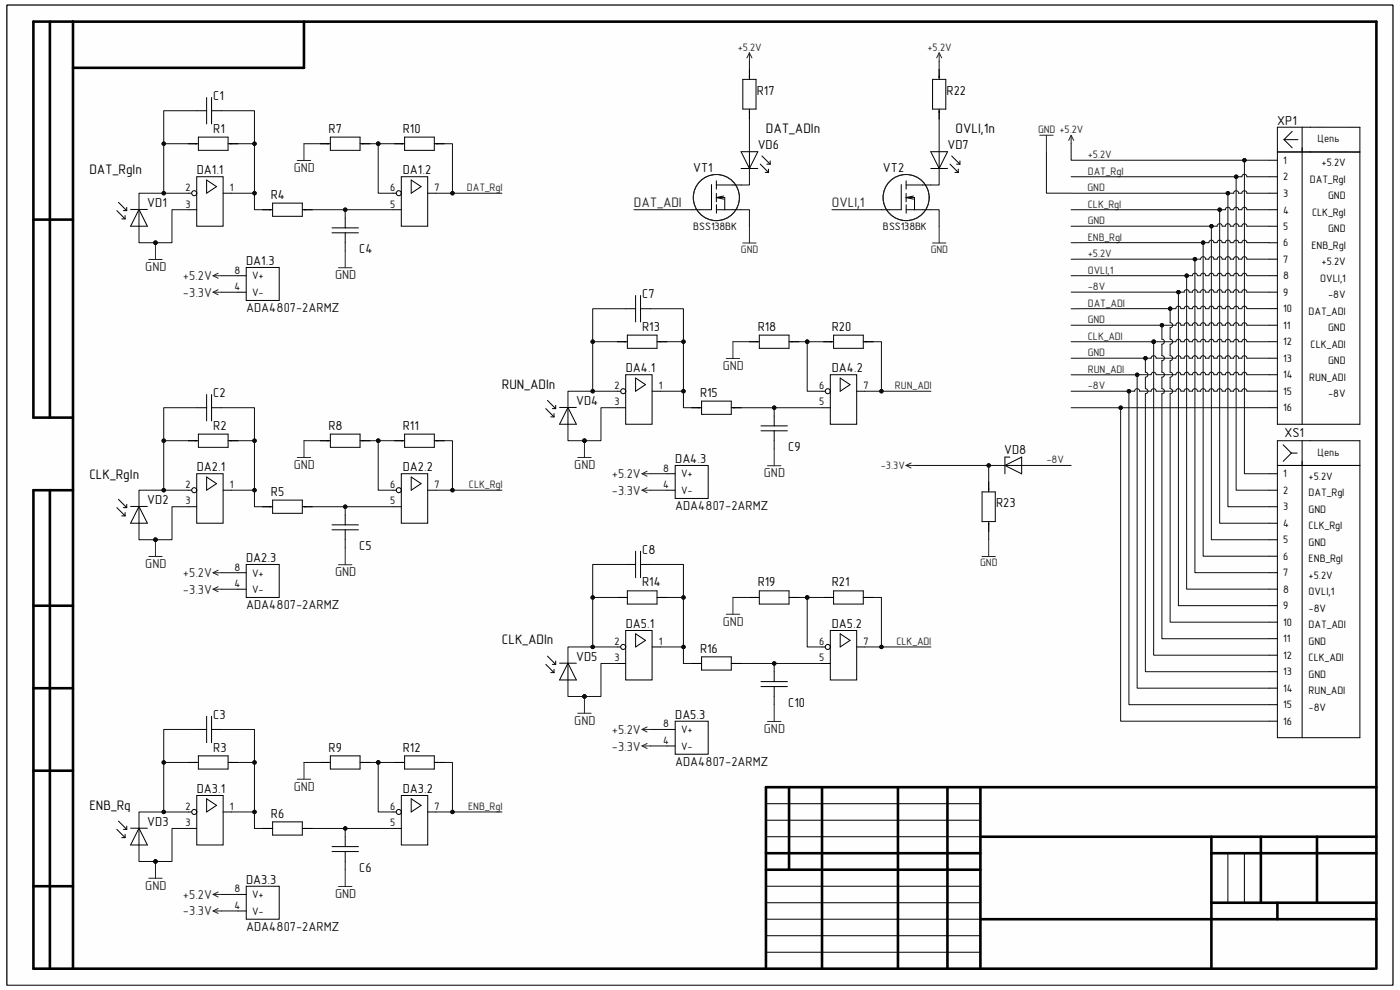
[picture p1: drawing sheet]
<svg xmlns="http://www.w3.org/2000/svg" width="297mm" height="210mm" viewBox="0 0 297 210" stroke-linecap="round" stroke-linejoin="round" font-family="sans-serif">
<defs><g id="words">
<g font-size="2.9">
<text x="162.5" y="28.2">DAT_ADIn</text>
<text x="202.7" y="28.2">OVLI,1n</text>
<text x="19" y="36.9">DAT_RgIn</text>
<text x="106.5" y="82.4">RUN_ADIn</text>
<text x="19" y="101.6">CLK_RgIn</text>
<text x="106.5" y="136.7">CLK_ADIn</text>
<text x="19" y="171.9">ENB_Rg</text>
</g>
<g font-size="2.9" fill="#262626">
<text x="134.5" y="43.9">DAT_ADI</text>
<text x="176.5" y="43.9">OVLI,1</text>
</g>
<g font-size="2.8">
<text x="45.3" y="21.2">C1</text>
<text x="160.6" y="20.1">R17</text>
<text x="200.8" y="20.1">R22</text>
<text x="45.3" y="28.2">R1</text>
<text x="69.7" y="28.2">R7</text>
<text x="85.5" y="28.2">R10</text>
<text x="271" y="26.4">XP1</text>
<text x="160.7" y="31.7">VD6</text>
<text x="201" y="31.7">VD7</text>
<text x="41.7" y="36.9">DA1.1</text>
<text x="85.5" y="36.9">DA1.2</text>
<text x="147.1" y="36.4">VT1</text>
<text x="187.3" y="36.4">VT2</text>
<text x="31.2" y="43.9">VD1</text>
<text x="57.5" y="42.2">R4</text>
<text x="76.2" y="53.6">C4</text>
<text x="52.2" y="56.2">DA1.3</text>
<text x="136.2" y="63.2">C7</text>
<text x="136.2" y="70.2">R13</text>
<text x="160.7" y="70.2">R18</text>
<text x="176.5" y="70.2">R20</text>
<text x="132.8" y="79">DA4.1</text>
<text x="176.5" y="79">DA4.2</text>
<text x="45.3" y="84.2">C2</text>
<text x="122.2" y="85.9">VD4</text>
<text x="148.5" y="84.2">R15</text>
<text x="45.3" y="91.2">R2</text>
<text x="69.7" y="91.2">R8</text>
<text x="85.5" y="91.2">R11</text>
<text x="167.2" y="95.7">C9</text>
<text x="272.5" y="92.7">XS1</text>
<text x="41.7" y="99.9">DA2.1</text>
<text x="85.5" y="99.9">DA2.2</text>
<text x="143.3" y="98.2">DA4.3</text>
<text x="213" y="96.2">VD8</text>
<text x="31.2" y="106.9">VD2</text>
<text x="57.5" y="105.2">R5</text>
<text x="211.3" y="107.6">R23</text>
<text x="52.2" y="119.2">DA2.3</text>
<text x="76.2" y="116.7">C5</text>
<text x="136.2" y="117.4">C8</text>
<text x="136.2" y="124.4">R14</text>
<text x="160.7" y="124.4">R19</text>
<text x="176.5" y="124.4">R21</text>
<text x="132.8" y="133.2">DA5.1</text>
<text x="176.5" y="133.2">DA5.2</text>
<text x="122.2" y="140.2">VD5</text>
<text x="148.5" y="138.4">R16</text>
<text x="167.2" y="149.9">C10</text>
<text x="45.3" y="152.4">C3</text>
<text x="143.3" y="152.4">DA5.3</text>
<text x="45.3" y="159.4">R3</text>
<text x="69.7" y="159.4">R9</text>
<text x="85.5" y="159.4">R12</text>
<text x="41.7" y="168.2">DA3.1</text>
<text x="57.5" y="173.4">R6</text>
<text x="85.5" y="168.2">DA3.2</text>
<text x="31.2" y="175.2">VD3</text>
<text x="76.2" y="184.9">C6</text>
<text x="52.2" y="187.5">DA3.3</text>
</g>
<g font-size="2.8" fill="#262626">
<text x="62.3" y="36.5">GND</text>
<text x="30.8" y="57.5">GND</text>
<text x="38.8" y="59.4">+5.2V</text>
<text x="71.1" y="59.3">GND</text>
<text x="38.8" y="62.9">-3.3V</text>
<text x="153.3" y="78.5">GND</text>
<text x="62.3" y="99.5">GND</text>
<text x="121.8" y="99.5">GND</text>
<text x="129.8" y="101.4">+5.2V</text>
<text x="162.1" y="101.3">GND</text>
<text x="129.8" y="104.9">-3.3V</text>
<text x="30.8" y="120.5">GND</text>
<text x="38.8" y="122.4">+5.2V</text>
<text x="38.8" y="125.9">-3.3V</text>
<text x="71.1" y="122.3">GND</text>
<text x="153.3" y="132.8">GND</text>
<text x="121.8" y="153.8">GND</text>
<text x="129.8" y="155.7">+5.2V</text>
<text x="162.1" y="155.5">GND</text>
<text x="129.8" y="159.2">-3.3V</text>
<text x="62.3" y="167.8">GND</text>
<text x="30.8" y="188.8">GND</text>
<text x="38.8" y="190.7">+5.2V</text>
<text x="71.1" y="190.5">GND</text>
<text x="38.8" y="194.2">-3.3V</text>
</g>
<g font-size="2.8" fill="#0e0e0e">
<text x="52.2" y="66.2">ADA4807-2ARMZ</text>
<text x="143.3" y="108.2">ADA4807-2ARMZ</text>
<text x="52.2" y="129.2">ADA4807-2ARMZ</text>
<text x="143.3" y="162.5">ADA4807-2ARMZ</text>
<text x="52.2" y="197.4">ADA4807-2ARMZ</text>
</g>
<g font-size="2.3" fill="#262626">
<text x="156.5" y="10.8">+5.2V</text>
<text x="196.8" y="10.8">+5.2V</text>
<text x="220.2" y="28.2">GND +5.2V</text>
<text x="230.8" y="33.5">+5.2V</text>
<text x="99" y="40.5">DAT_RgI</text>
<text x="230.7" y="40.5">GND</text>
<text x="230.8" y="37">DAT_RgI</text>
<text x="230.8" y="44">CLK_RgI</text>
<text x="230.8" y="47.5">GND</text>
<text x="157.2" y="53.6">GND</text>
<text x="197.4" y="53.6">GND</text>
<text x="230.8" y="51.1">ENB_RgI</text>
<text x="230.8" y="58">OVLI,1</text>
<text x="230.8" y="54.5">+5.2V</text>
<text x="230.8" y="65.1">DAT_ADI</text>
<text x="230.8" y="61.5">-8V</text>
<text x="230.8" y="68.5">GND</text>
<text x="230.8" y="72.1">CLK_ADI</text>
<text x="230.8" y="75.5">GND</text>
<text x="189.9" y="82.5">RUN_ADI</text>
<text x="230.8" y="79">RUN_ADI</text>
<text x="230.8" y="82.5">-8V</text>
<text x="186.9" y="99.5">-3.3V</text>
<text x="222" y="98.3">-8V</text>
<text x="99.5" y="103.5">CLK_RgI</text>
<text x="207.9" y="120.1">GND</text>
<text x="190.2" y="136.8">CLK_ADI</text>
<text x="99.3" y="171.8">ENB_RgI</text>
</g>
<g font-size="2.3">
<text x="272.2" y="34.8">1</text>
<text x="280.4" y="35.3">+5.2V</text>
<text x="39.4" y="40.5">2</text>
<text x="48.8" y="40.5">1</text>
<text x="82.8" y="40.5">6</text>
<text x="92.2" y="40.5">7</text>
<text x="272.2" y="38.3">2</text>
<text x="272.2" y="41.8">3</text>
<text x="277.9" y="38.8">DAT_RgI</text>
<text x="39.4" y="44">3</text>
<text x="82.8" y="44">5</text>
<text x="272.2" y="45.3">4</text>
<text x="278.3" y="45.8">CLK_RgI</text>
<text x="281.8" y="42.3">GND</text>
<text x="147.1" y="48.9">BSS138BK</text>
<text x="187.3" y="48.9">BSS138BK</text>
<text x="272.2" y="48.8">5</text>
<text x="272.2" y="52.3">6</text>
<text x="278.2" y="52.8">ENB_RgI</text>
<text x="281.8" y="49.3">GND</text>
<text x="49.7" y="58">8</text>
<text x="53.5" y="59.3">V+</text>
<text x="272.2" y="55.8">7</text>
<text x="272.2" y="59.3">8</text>
<text x="280.1" y="59.8">OVLI,1</text>
<text x="280.4" y="56.3">+5.2V</text>
<text x="49.7" y="61.6">4</text>
<text x="53.5" y="62.8">V-</text>
<text x="272.2" y="62.8">9</text>
<text x="281.8" y="63.3">-8V</text>
<text x="272.2" y="66.3">10</text>
<text x="272.2" y="69.8">11</text>
<text x="277.6" y="66.8">DAT_ADI</text>
<text x="281.8" y="70.3">GND</text>
<text x="272.2" y="76.8">13</text>
<text x="272.2" y="73.3">12</text>
<text x="278" y="73.8">CLK_ADI</text>
<text x="281.8" y="77.3">GND</text>
<text x="130.4" y="82.5">2</text>
<text x="139.7" y="82.5">1</text>
<text x="173.8" y="82.5">6</text>
<text x="183.2" y="82.5">7</text>
<text x="272.2" y="83.8">15</text>
<text x="272.2" y="80.3">14</text>
<text x="277.7" y="80.8">RUN_ADI</text>
<text x="130.4" y="86">3</text>
<text x="173.8" y="86">5</text>
<text x="272.2" y="87.3">16</text>
<text x="281.8" y="84.3">-8V</text>
<text x="140.7" y="100">8</text>
<text x="144.5" y="101.3">V+</text>
<text x="272.2" y="101.3">1</text>
<text x="277.6" y="101.8">+5.2V</text>
<text x="39.4" y="107">3</text>
<text x="39.4" y="103.5">2</text>
<text x="48.8" y="103.5">1</text>
<text x="82.8" y="103.5">6</text>
<text x="82.8" y="107">5</text>
<text x="92.2" y="103.5">7</text>
<text x="140.7" y="103.5">4</text>
<text x="144.5" y="104.8">V-</text>
<text x="272.2" y="104.8">2</text>
<text x="277.6" y="105.3">DAT_RgI</text>
<text x="272.2" y="111.8">4</text>
<text x="272.2" y="108.3">3</text>
<text x="277.6" y="108.8">GND</text>
<text x="277.6" y="112.3">CLK_RgI</text>
<text x="272.2" y="115.3">5</text>
<text x="272.2" y="118.8">6</text>
<text x="277.6" y="115.8">GND</text>
<text x="277.6" y="119.3">ENB_RgI</text>
<text x="49.7" y="121">8</text>
<text x="49.7" y="124.5">4</text>
<text x="53.5" y="122.3">V+</text>
<text x="53.5" y="125.8">V-</text>
<text x="272.2" y="122.3">7</text>
<text x="272.2" y="125.8">8</text>
<text x="277.6" y="122.8">+5.2V</text>
<text x="272.2" y="129.3">9</text>
<text x="277.6" y="126.3">OVLI,1</text>
<text x="277.6" y="129.8">-8V</text>
<text x="130.4" y="136.8">2</text>
<text x="139.7" y="136.8">1</text>
<text x="173.8" y="136.8">6</text>
<text x="183.2" y="136.8">7</text>
<text x="272.2" y="132.8">10</text>
<text x="272.2" y="136.3">11</text>
<text x="277.6" y="136.8">GND</text>
<text x="277.6" y="133.3">DAT_ADI</text>
<text x="130.4" y="140.3">3</text>
<text x="173.8" y="140.3">5</text>
<text x="272.2" y="143.3">13</text>
<text x="272.2" y="139.8">12</text>
<text x="277.6" y="143.8">GND</text>
<text x="277.6" y="140.3">CLK_ADI</text>
<text x="272.2" y="146.8">14</text>
<text x="277.6" y="147.3">RUN_ADI</text>
<text x="140.7" y="154.3">8</text>
<text x="144.5" y="155.5">V+</text>
<text x="272.2" y="150.3">15</text>
<text x="272.2" y="153.8">16</text>
<text x="277.6" y="150.8">-8V</text>
<text x="140.7" y="157.8">4</text>
<text x="144.5" y="159">V-</text>
<text x="39.4" y="171.8">2</text>
<text x="48.8" y="171.8">1</text>
<text x="82.8" y="171.8">6</text>
<text x="92.2" y="171.8">7</text>
<text x="39.4" y="175.3">3</text>
<text x="82.8" y="175.3">5</text>
<text x="49.7" y="189.3">8</text>
<text x="53.5" y="190.5">V+</text>
<text x="49.7" y="192.8">4</text>
<text x="53.5" y="194.1">V-</text>
</g>
<g font-size="2.3" fill="#0e0e0e">
<text x="279.5" y="30.2">Цепь</text>
<text x="279.5" y="96.7">Цепь</text>
</g>
<text font-size=".3" x="8.5" y="205.6">ALTIUM GOSTBOM2.0 KEV</text>
</g></defs>
<path d="M1.5 1.1h294v207.9h-294z" fill-rule="evenodd" fill="#fefefe"/>
<path d="M1.5 1.1h294v207.9h-294z" fill="none" stroke="#000" stroke-width=".21"/>
<path d="M1.5 1.1h294v207.9h-294z" fill-rule="evenodd" fill="#fefefe"/>
<g fill="none" stroke="#000" stroke-width=".21">
<path d="M1.5 1.1h294v207.9h-294zM269.3 34h1.7M269.3 37.5h1.7M271 27h17.5v63h-17.5zM271 32.2h17.5M272.4 29.6h3M274.1 27.9l-1.7 1.7 1.7 1.8M276.2 27v63M269.3 44.5h1.7M269.3 55h1.7M269.3 41h1.7M269.3 48h1.7"/>
<path d="M269.3 51.5h1.7M269.3 58.5h1.7M269.3 65.5h1.7M269.3 62h1.7M269.3 69h1.7M269.3 76h1.7M269.3 72.5h1.7M269.3 79.5h1.7M213.2 98.7l3.5-1.7v3.5zM213.2 98.7h3.5M214.2 97h-1v3.5M269.3 83h1.7"/>
<path d="M269.3 86.5h1.7M271 93.5h17.5v63h-17.5zM271 98.7h17.5M272.2 94.4l1.8 1.7-1.8 1.8M273.9 96.1h1.3M276.2 93.5v63M208.3 104.4h2.8v6.2h-2.8zM209.8 102.2v2.2M209.8 110.6v2.1M269.3 100.5h1.7M269.3 111h1.7M269.3 104h1.7"/>
<path d="M269.3 107.5h1.7M269.3 114.5h1.7M269.3 118h1.7M269.3 121.5h1.7M269.3 132h1.7M269.3 125h1.7M269.3 128.5h1.7M269.3 135.5h1.7M269.3 139h1.7M269.3 149.5h1.7M269.3 142.5h1.7M269.3 146h1.7"/>
<path d="M269.3 153h1.7M40 175.7h1.7M40 172.2h1.7M47.3 172.2h1.8M162.5 170.5h45.5M162.5 174h45.5M162.5 177.5h45.5M162.5 188h45.5M162.5 191.5h45.5M162.5 195h45.5M162.5 198.5h45.5M260.5 181v10.5"/>
<path d="M264 181v10.5M162.5 202h45.5"/>
</g>
<g fill="none" stroke="#000" stroke-width=".55">
<path d="M10.6 4.6v84M15.5 4.6v200.9M64.5 4.6v9.8h-49M7.1 46.6h8.4M15.5 88.6h-8.4v-84h284.9v200.9M10.6 104v101.5M15.5 104h-8.4v101.5h284.5M7.1 128.5h8.4M7.1 146h8.4M7.1 163.5h8.4M167.4 167v17.5M174.4 167v38.5"/>
<path d="M190.5 167v38.5M201 167v38.5M208 167v38.5M208 177.5h84M257 177.5v28M267.5 177.5v14M279.4 177.5v14M292 167h-129.5v38.5M7.1 188h8.4M162.5 181h45.5M162.5 184.5h45.5M208 195h84"/>
<path d="M257 181h35M257 191.5h35M271 191.5v3.5"/>
</g>
<path d="M220.6 28.7h2.8M222 28.7v3.5M227.2 28.7l-.5 1.1M227.2 28.7l.6 1.1M227.2 28.7v1.8M192.2 98.7l1.1 .6M192.2 98.7h1.8M193.3 98.2l-1.1 .5M208.3 118.1h2.9M209.8 114.5v3.6" fill="none" stroke="#262626" stroke-width=".21"/>
<circle cx="41.2" cy="172.2" r=".53" fill="#fbfbfb"/>
<g fill="none" stroke="#000" stroke-width=".21">
<path d="M41.7 168.8h5.6v10.4h-5.6zM43.8 169.4l2.1 1.4-2.1 1.4zM83.4 172.2h1.7"/>
<circle cx="41.2" cy="172.2" r=".53"/>
</g>
<circle cx="84.6" cy="172.2" r=".53" fill="#fbfbfb"/>
<g fill="none" stroke="#000" stroke-width=".21">
<path d="M41.7 154.7h2.1M43.8 151.9v5.6M44.9 151.9v5.6M44.9 154.7h2.1M24.8 175.9l1.7 1.8M25.1 174.2l1.8 1.7M25.8 177.7h.7M26.2 175.9h.7M26.5 177v.7M26.9 175.2v.7M27.7 175.7h3.6M29.5 175.7l1.8 3.5h-3.6z"/>
<path d="M29.5 175.7v3.5M40 161.7h2.1M42.1 160.3h6.3v2.8h-6.3zM48.4 161.7h2.1M55.7 175.7h2.1M57.8 174.3h6.3v2.9h-6.3zM64.1 175.7h2.1M70.4 179.6h5.6M73.2 177.5v2.1M83.4 175.7h1.7M83.7 161.7h2.1M85.1 168.8h5.6v10.4h-5.6z"/>
<path d="M85.8 160.3h6.3v2.8h-6.3zM87.2 169.4l2.1 1.4-2.1 1.4zM90.7 172.2h1.8M92.1 161.7h2.1M70.4 180.6h5.6M73.2 180.6v2.2"/>
<circle cx="84.6" cy="172.2" r=".53"/>
</g>
<path d="M63.1 165.3h2.8M64.5 161.7v3.6M31.6 186.3h2.8M33 182.8v3.5M71.8 188.1h2.9M73.2 184.5v3.6" fill="none" stroke="#262626" stroke-width=".21"/>
<circle cx="33" cy="182.7" r=".36" fill="#0e0e0e"/>
<circle cx="33" cy="182.7" r=".36" fill="none" stroke="#0e0e0e" stroke-width=".21"/>
<path d="M40 107.5h1.7M40 104h1.7M47.3 104h1.8M68 161.7h2.1M70.1 160.3h6.3v2.8h-6.3zM76.4 161.7h2.1M50.5 189.7h1.7M50.5 193.3h1.7M52.2 188h7v7h-7z" fill="none" stroke="#000" stroke-width=".21"/>
<path d="M45.2 189.7l1.1 .6M45.2 189.7h1.8M45.2 193.3l1.1 .5M45.2 193.3h1.8M46.3 189.2l-1.1 .5M46.3 192.7l-1.1 .6" fill="none" stroke="#262626" stroke-width=".21"/>
<circle cx="41.2" cy="104" r=".53" fill="#fbfbfb"/>
<g fill="none" stroke="#000" stroke-width=".21">
<path d="M41.7 100.5h5.6v10.5h-5.6zM43.8 101.2l2.1 1.4-2.1 1.4zM83.4 104h1.7"/>
<circle cx="41.2" cy="104" r=".53"/>
</g>
<circle cx="84.6" cy="104" r=".53" fill="#fbfbfb"/>
<g fill="none" stroke="#000" stroke-width=".21">
<path d="M40 93.5h2.1M41.7 86.5h2.1M42.1 92.1h6.3v2.8h-6.3zM43.8 83.7v5.6M44.9 83.7v5.6M44.9 86.5h2.1M48.4 93.5h2.1M83.7 93.5h2.1M85.8 92.1h6.3v2.8h-6.3zM92.1 93.5h2.1M24.8 107.7l1.7 1.7M25.1 105.9l1.8 1.8"/>
<path d="M25.8 109.4h.7M26.2 107.7h.7M26.5 108.7v.7M26.9 107v.7M27.7 107.4h3.6M29.5 107.4l1.8 3.6h-3.6zM29.5 107.5v3.5M55.7 107.5h2.1M57.8 106.1h6.3v2.8h-6.3zM64.1 107.5h2.1M70.4 111.3h5.6M70.4 112.4h5.6"/>
<path d="M73.2 109.2v2.1M73.2 112.4v2.1M83.4 107.5h1.7M85.1 100.5h5.6v10.5h-5.6zM87.2 101.2l2.1 1.4-2.1 1.4zM90.7 104h1.8"/>
<circle cx="84.6" cy="104" r=".53"/>
</g>
<path d="M63.1 97h2.8M64.5 93.5v3.5M31.6 118.1h2.8M33 114.5v3.6M71.8 119.8h2.9M73.2 116.2v3.6" fill="none" stroke="#262626" stroke-width=".21"/>
<circle cx="33" cy="114.5" r=".36" fill="#0e0e0e"/>
<circle cx="33" cy="114.5" r=".36" fill="none" stroke="#0e0e0e" stroke-width=".21"/>
<path d="M40 44.5h1.7M40 41h1.7M47.3 41h1.8M68 93.5h2.1M70.1 92.1h6.3v2.8h-6.3zM76.4 93.5h2.1M52.2 119.7h7v7h-7zM50.5 121.5h1.7M50.5 125h1.7" fill="none" stroke="#000" stroke-width=".21"/>
<path d="M45.2 121.5l1.1 .5M45.2 121.5h1.8M45.2 125l1.1 .5M45.2 125h1.8M46.3 121l-1.1 .5M46.3 124.5l-1.1 .5" fill="none" stroke="#262626" stroke-width=".21"/>
<circle cx="41.2" cy="41" r=".53" fill="#fbfbfb"/>
<g fill="none" stroke="#000" stroke-width=".21">
<path d="M41.7 37.5h5.6v10.5h-5.6zM43.8 38.2l2.1 1.4-2.1 1.4zM83.4 41h1.7"/>
<circle cx="41.2" cy="41" r=".53"/>
</g>
<circle cx="84.6" cy="41" r=".53" fill="#fbfbfb"/>
<g fill="none" stroke="#000" stroke-width=".21">
<path d="M40 30.5h2.1M41.7 23.5h2.1M42.1 29.1h6.3v2.8h-6.3zM43.8 20.7v5.6M44.9 20.7v5.6M44.9 23.5h2.1M48.4 30.5h2.1M83.7 30.5h2.1M85.1 37.5h5.6v10.5h-5.6zM85.8 29.1h6.3v2.8h-6.3zM87.2 38.2l2.1 1.4-2.1 1.4zM92.1 30.5h2.1"/>
<path d="M24.8 44.7l1.7 1.7M25.1 42.9l1.8 1.8M25.8 46.4h.7M26.2 44.7h.7M26.5 45.7v.7M26.9 44v.7M27.7 44.4h3.6M29.5 44.4l1.8 3.6h-3.6zM29.5 44.5v3.5M55.7 44.5h2.1M57.8 43.1h6.3v2.8h-6.3zM64.1 44.5h2.1"/>
<path d="M70.4 48.3h5.6M70.4 49.4h5.6M73.2 46.2v2.1M73.2 49.4v2.1M83.4 44.5h1.7M90.7 41h1.8"/>
<circle cx="84.6" cy="41" r=".53"/>
</g>
<path d="M63.1 34h2.8M64.5 30.5v3.5M31.6 55h2.8M33 51.5v3.5M71.8 56.8h2.9M73.2 53.2v3.6" fill="none" stroke="#262626" stroke-width=".21"/>
<circle cx="33" cy="51.5" r=".36" fill="#0e0e0e"/>
<circle cx="33" cy="51.5" r=".36" fill="none" stroke="#0e0e0e" stroke-width=".21"/>
<path d="M68 30.5h2.1M70.1 29.1h6.3v2.8h-6.3zM76.4 30.5h2.1M50.5 58.5h1.7M52.2 56.7h7v7h-7zM50.5 62h1.7M131 137.2h1.7M138.3 137.2h1.8M131 140.7h1.7" fill="none" stroke="#000" stroke-width=".21"/>
<path d="M45.2 58.5l1.1 .5M45.2 58.5h1.8M46.3 58l-1.1 .5M45.2 62l1.1 .5M45.2 62h1.8M46.3 61.5l-1.1 .5" fill="none" stroke="#262626" stroke-width=".21"/>
<circle cx="132.2" cy="137.2" r=".53" fill="#fbfbfb"/>
<g fill="none" stroke="#000" stroke-width=".21">
<path d="M132.7 133.7h5.6v10.5h-5.6zM134.8 134.4l2.1 1.4-2.1 1.4zM174.4 137.2h1.7"/>
<circle cx="132.2" cy="137.2" r=".53"/>
</g>
<circle cx="175.6" cy="137.2" r=".53" fill="#fbfbfb"/>
<g fill="none" stroke="#000" stroke-width=".21">
<path d="M132.7 119.7h2.1M134.8 116.9v5.6M135.9 116.9v5.6M135.9 119.7h2.1M116.1 139.2l1.8 1.7M131 126.7h2.1M133.1 125.3h6.3v2.8h-6.3zM139.4 126.7h2.1M148.8 139.3h6.3v2.8h-6.3zM174.7 126.7h2.1M176.1 133.8h5.6v10.5h-5.6zM176.8 125.3h6.3v2.8h-6.3z"/>
<path d="M178.2 134.5l2.1 1.3-2.1 1.4zM181.7 137.2h1.8M183.1 126.7h2.1M115.8 140.9l1.7 1.8M116.8 142.7h.7M117.2 140.9h.7M117.5 142v.7M117.9 140.2v.7M118.7 140.7h3.6M120.5 140.7l1.8 3.5h-3.6zM120.5 140.7v3.5M146.7 140.7h2.1"/>
<path d="M155.1 140.7h2.1M161.4 144.6h5.6M161.4 145.6h5.6M164.2 142.5v2.1M164.2 145.6v2.1M174.4 140.7h1.7"/>
<circle cx="175.6" cy="137.2" r=".53"/>
</g>
<path d="M154.1 130.3h2.8M155.5 126.7v3.6M122.6 151.3h2.8M124 147.7v3.6M162.8 153.1h2.9M164.2 149.5v3.6" fill="none" stroke="#262626" stroke-width=".21"/>
<circle cx="124" cy="147.7" r=".36" fill="#0e0e0e"/>
<circle cx="124" cy="147.7" r=".36" fill="none" stroke="#0e0e0e" stroke-width=".21"/>
<path d="M131 86.5h1.7M131 83h1.7M138.3 83h1.8M159 126.7h2.1M161.1 125.3h6.3v2.8h-6.3zM167.4 126.7h2.1M141.5 154.7h1.7M141.5 158.2h1.7M143.2 153h7v7h-7z" fill="none" stroke="#000" stroke-width=".21"/>
<path d="M136.2 154.7l1.1 .6M136.2 154.7h1.8M136.2 158.2l1.1 .6M136.2 158.2h1.8M137.3 154.2l-1.1 .5M137.3 157.7l-1.1 .5" fill="none" stroke="#262626" stroke-width=".21"/>
<circle cx="132.2" cy="83" r=".53" fill="#fbfbfb"/>
<g fill="none" stroke="#000" stroke-width=".21">
<path d="M132.7 79.5h5.6v10.5h-5.6zM134.8 80.2l2.1 1.4-2.1 1.4zM174.4 83h1.7"/>
<circle cx="132.2" cy="83" r=".53"/>
</g>
<circle cx="175.6" cy="83" r=".53" fill="#fbfbfb"/>
<g fill="none" stroke="#000" stroke-width=".21">
<path d="M131 72.5h2.1M132.7 65.5h2.1M133.1 71.1h6.3v2.8h-6.3zM134.8 62.7v5.6M135.9 62.7v5.6M135.9 65.5h2.1M139.4 72.5h2.1M174.7 72.5h2.1M176.1 79.5h5.6v10.5h-5.6zM176.8 71.1h6.3v2.8h-6.3zM183.1 72.5h2.1M115.8 86.7l1.7 1.7"/>
<path d="M116.1 84.9l1.8 1.8M116.8 88.4h.7M117.2 86.7h.7M117.5 87.7v.7M117.9 86v.7M118.7 86.4h3.6M120.5 86.4l1.8 3.6h-3.6zM120.5 86.5v3.5M146.7 86.5h2.1M148.8 85.1h6.3v2.8h-6.3zM155.1 86.5h2.1M161.4 90.3h5.6"/>
<path d="M161.4 91.4h5.6M164.2 88.2v2.1M164.2 91.4v2.1M174.4 86.5h1.7M178.2 80.2l2.1 1.4-2.1 1.4zM181.7 83h1.8"/>
<circle cx="175.6" cy="83" r=".53"/>
</g>
<path d="M154.1 76h2.8M155.5 72.5v3.5M122.6 97h2.8M124 93.5v3.5M162.8 98.8h2.9M164.2 95.2v3.6" fill="none" stroke="#262626" stroke-width=".21"/>
<circle cx="124" cy="93.5" r=".36" fill="#0e0e0e"/>
<circle cx="124" cy="93.5" r=".36" fill="none" stroke="#0e0e0e" stroke-width=".21"/>
<g fill="none" stroke="#000" stroke-width=".21">
<path d="M157.6 16.8h2.8v6.3h-2.8zM159 14.7v2.1M197.8 16.8h2.8v6.3h-2.8zM199.2 14.7v2.1M150.9 39.2v5.3h-4.2M152 38.4v1.7M152 39.2h5.2M157.2 32.2h3.6l-1.8 3.5zM157.2 35.7h3.6M159 23.1v2.1M159 32.2v3.5M161.3 34.8l1.7 1.8"/>
<path d="M161.6 33.1l1.8 1.7M162.3 36.6h.7M162.7 34.8h.7M163 35.9v.7M163.4 34.1v.7M191.2 39.2v5.3h-4.2M192.2 39.2h5.3M192.2 38.4v1.7M197.5 32.2h3.5l-1.8 3.5zM197.5 35.7h3.5M199.2 23.1v2.1M199.2 32.2v3.5"/>
<path d="M201.5 34.8l1.8 1.8M201.9 33.1l1.7 1.7M202.6 36.6h.7M202.9 34.8h.7M203.3 35.9v.7M203.6 34.1v.7M152 41v1.8M152 41.9l1.5 .3M152 41.9h1.8v2.6M152 43.4v1.8M152 44.5h5.2M153.5 41.6l-1.5 .3"/>
<path d="M192.2 41.9h1.8v2.6M192.2 41v1.8M192.2 41.9l1.6 .3M192.2 44.5h5.3M192.2 43.4v1.8M193.8 41.6l-1.6 .3M159 72.5h2.1M161.1 71.1h6.3v2.8h-6.3zM167.4 72.5h2.1M143.2 98.7h7v7h-7zM141.5 100.5h1.7M141.5 104h1.7"/>
</g>
<g fill="none" stroke="#262626" stroke-width=".21">
<path d="M159 11.2v1.8M159 11.2l-.5 1.1M159 11.2l.5 1.1M199.2 11.2v1.8M199.2 11.2l-.5 1.1M199.2 11.2l.6 1.1M157.6 51.5h2.8M159 48v3.5M197.8 51.6h2.9M199.2 48v3.6M137.3 100l-1.1 .5M136.2 100.5l1.1 .5"/>
<path d="M136.2 100.5h1.8M136.2 104l1.1 .5M136.2 104h1.8M137.3 103.5l-1.1 .5"/>
</g>
<g fill="none" stroke="#1c1c1c" stroke-width=".21">
<circle cx="152" cy="41.9" r="4.9"/>
<circle cx="192.2" cy="41.9" r="4.9"/>
</g>
<path d="M19 169.3h8.6v2.9h-8.6z" fill-rule="evenodd" fill="#fefefe"/>
<path d="M19 169.3h8.6v2.9h-8.6z" fill="none" stroke="#fefefe" stroke-width=".21"/>
<path d="M264 34v66.5h5.3" fill="none" stroke="#0e0e0e" stroke-width=".21"/>
<circle cx="264" cy="34" r=".36" fill="#0e0e0e"/>
<g fill="none" stroke="#0e0e0e" stroke-width=".21">
<path d="M262.2 37.5v66.5h7.1"/>
<circle cx="264" cy="34" r=".36"/>
</g>
<circle cx="262.3" cy="37.5" r=".36" fill="#0e0e0e"/>
<g fill="none" stroke="#0e0e0e" stroke-width=".21">
<path d="M260.5 41v66.5h8.8"/>
<circle cx="262.3" cy="37.5" r=".36"/>
</g>
<circle cx="260.5" cy="41" r=".36" fill="#0e0e0e"/>
<g fill="none" stroke="#0e0e0e" stroke-width=".21">
<path d="M258.8 44.5v66.5h10.5"/>
<circle cx="260.5" cy="41" r=".36"/>
</g>
<circle cx="258.7" cy="44.5" r=".36" fill="#0e0e0e"/>
<g fill="none" stroke="#0e0e0e" stroke-width=".21">
<path d="M257 48v66.5h12.3"/>
<circle cx="258.7" cy="44.5" r=".36"/>
</g>
<circle cx="257" cy="48" r=".36" fill="#0e0e0e"/>
<g fill="none" stroke="#0e0e0e" stroke-width=".21">
<path d="M255.2 51.5v66.5h14.1"/>
<circle cx="257" cy="48" r=".36"/>
</g>
<circle cx="255.2" cy="51.5" r=".36" fill="#0e0e0e"/>
<g fill="none" stroke="#0e0e0e" stroke-width=".21">
<path d="M253.5 55v66.5h15.8"/>
<circle cx="255.2" cy="51.5" r=".36"/>
</g>
<circle cx="253.5" cy="55" r=".36" fill="#0e0e0e"/>
<g fill="none" stroke="#0e0e0e" stroke-width=".21">
<path d="M251.7 58.5v66.5h17.6"/>
<circle cx="253.5" cy="55" r=".36"/>
</g>
<circle cx="251.8" cy="58.5" r=".36" fill="#0e0e0e"/>
<g fill="none" stroke="#0e0e0e" stroke-width=".21">
<path d="M250 62v66.5h19.3"/>
<circle cx="251.8" cy="58.5" r=".36"/>
</g>
<circle cx="250" cy="62" r=".36" fill="#0e0e0e"/>
<g fill="none" stroke="#0e0e0e" stroke-width=".21">
<path d="M244.8 72.5v66.5h24.5"/>
<circle cx="250" cy="62" r=".36"/>
</g>
<circle cx="244.7" cy="72.5" r=".36" fill="#0e0e0e"/>
<g fill="none" stroke="#0e0e0e" stroke-width=".21">
<path d="M244.8 72.5h4.7a.53 .53 0 0 1 .5-.5 .53 .53 0 0 1 .5 .5h.7a.53 .53 0 0 1 .6-.5 .53 .53 0 0 1 .5 .5h.7a.53 .53 0 0 1 .5-.5 .53 .53 0 0 1 .5 .5h.7M260 72.5h-.7a.53 .53 0 0 0-.6-.5 .53 .53 0 0 0-.5 .5h-.7a.53 .53 0 0 0-.5-.5 .53 .53 0 0 0-.5 .5h-.7a.53 .53 0 0 0-.6-.5 .53 .53 0 0 0-.5 .5M269.3 72.5h-4.8a.53 .53 0 0 0-.5-.5 .53 .53 0 0 0-.5 .5h-.7a.53 .53 0 0 0-.6-.5 .53 .53 0 0 0-.5 .5h-.7a.53 .53 0 0 0-.5-.5 .53 .53 0 0 0-.5 .5"/>
<circle cx="244.7" cy="72.5" r=".36"/>
</g>
<circle cx="244.7" cy="72.5" r=".36" fill="#0e0e0e"/>
<g fill="none" stroke="#0e0e0e" stroke-width=".21">
<path d="M241.2 79.5v66.5h28.1"/>
<circle cx="244.7" cy="72.5" r=".36"/>
</g>
<circle cx="241.2" cy="79.5" r=".36" fill="#0e0e0e"/>
<g fill="none" stroke="#0e0e0e" stroke-width=".21">
<path d="M269.3 86.5h-31.6v66.5h31.6"/>
<circle cx="241.2" cy="79.5" r=".36"/>
</g>
<circle cx="237.8" cy="86.5" r=".36" fill="#0e0e0e"/>
<g fill="none" stroke="#0e0e0e" stroke-width=".21">
<path d="M227.2 37.5h36.3a.53 .53 0 0 1 .5-.5 .53 .53 0 0 1 .5 .5h4.8"/>
<circle cx="237.8" cy="86.5" r=".36"/>
</g>
<circle cx="262.3" cy="37.5" r=".36" fill="#0e0e0e"/>
<g fill="none" stroke="#0e0e0e" stroke-width=".21">
<path d="M227.2 44.5h32.8M260 44.5a.53 .53 0 0 1 .5-.5 .53 .53 0 0 1 .5 .5h.7a.53 .53 0 0 1 .5-.5 .53 .53 0 0 1 .6 .5h.7a.53 .53 0 0 1 .5-.5 .53 .53 0 0 1 .5 .5h4.8"/>
<circle cx="262.3" cy="37.5" r=".36"/>
</g>
<circle cx="258.7" cy="44.5" r=".36" fill="#0e0e0e"/>
<g fill="none" stroke="#0e0e0e" stroke-width=".21">
<path d="M260 48a.53 .53 0 0 1 .5-.5 .53 .53 0 0 1 .5 .5h.7a.53 .53 0 0 1 .5-.5 .53 .53 0 0 1 .6 .5h.7a.53 .53 0 0 1 .5-.5 .53 .53 0 0 1 .5 .5h4.8M260 48h-.7a.53 .53 0 0 0-.6-.5 .53 .53 0 0 0-.5 .5h-31"/>
<circle cx="258.7" cy="44.5" r=".36"/>
</g>
<circle cx="257" cy="48" r=".36" fill="#0e0e0e"/>
<g fill="none" stroke="#0e0e0e" stroke-width=".21">
<path d="M260 51.5a.53 .53 0 0 1 .5-.6 .53 .53 0 0 1 .5 .6h.7a.53 .53 0 0 1 .5-.6 .53 .53 0 0 1 .6 .6h.7a.53 .53 0 0 1 .5-.6 .53 .53 0 0 1 .5 .6h4.8M260 51.5h-.7a.53 .53 0 0 0-.6-.6 .53 .53 0 0 0-.5 .6h-.7a.53 .53 0 0 0-.5-.6 .53 .53 0 0 0-.5 .6h-29.3"/>
<circle cx="257" cy="48" r=".36"/>
</g>
<circle cx="255.2" cy="51.5" r=".36" fill="#0e0e0e"/>
<g fill="none" stroke="#0e0e0e" stroke-width=".21">
<path d="M254.7 55h-27.5M260 55h-.7a.53 .53 0 0 0-.6-.5 .53 .53 0 0 0-.5 .5h-.7a.53 .53 0 0 0-.5-.5 .53 .53 0 0 0-.5 .5h-.7a.53 .53 0 0 0-.6-.5 .53 .53 0 0 0-.5 .5M269.3 55h-4.8a.53 .53 0 0 0-.5-.5 .53 .53 0 0 0-.5 .5h-.7a.53 .53 0 0 0-.6-.5 .53 .53 0 0 0-.5 .5h-.7a.53 .53 0 0 0-.5-.5 .53 .53 0 0 0-.5 .5"/>
<circle cx="255.2" cy="51.5" r=".36"/>
</g>
<circle cx="253.5" cy="55" r=".36" fill="#0e0e0e"/>
<g fill="none" stroke="#0e0e0e" stroke-width=".21">
<path d="M254.7 58.5h-.7a.53 .53 0 0 0-.5-.5 .53 .53 0 0 0-.5 .5h-25.8M260 58.5h-.7a.53 .53 0 0 0-.6-.5 .53 .53 0 0 0-.5 .5h-.7a.53 .53 0 0 0-.5-.5 .53 .53 0 0 0-.5 .5h-.7a.53 .53 0 0 0-.6-.5 .53 .53 0 0 0-.5 .5M269.3 58.5h-4.8a.53 .53 0 0 0-.5-.5 .53 .53 0 0 0-.5 .5h-.7a.53 .53 0 0 0-.6-.5 .53 .53 0 0 0-.5 .5h-.7a.53 .53 0 0 0-.5-.5 .53 .53 0 0 0-.5 .5"/>
<circle cx="253.5" cy="55" r=".36"/>
</g>
<circle cx="251.8" cy="58.5" r=".36" fill="#0e0e0e"/>
<g fill="none" stroke="#0e0e0e" stroke-width=".21">
<path d="M227.3 62h23.9a.53 .53 0 0 1 .6-.6 .53 .53 0 0 1 .5 .6h.7a.53 .53 0 0 1 .5-.6 .53 .53 0 0 1 .5 .6h.7M254.7 62a.53 .53 0 0 1 .5-.6 .53 .53 0 0 1 .6 .6h.7a.53 .53 0 0 1 .5-.6 .53 .53 0 0 1 .5 .6h.7a.53 .53 0 0 1 .5-.6 .53 .53 0 0 1 .6 .6h.7M260 62a.53 .53 0 0 1 .5-.6 .53 .53 0 0 1 .5 .6h.7a.53 .53 0 0 1 .5-.6 .53 .53 0 0 1 .6 .6h.7a.53 .53 0 0 1 .5-.6 .53 .53 0 0 1 .5 .6h4.8"/>
<circle cx="251.8" cy="58.5" r=".36"/>
</g>
<circle cx="250" cy="62" r=".36" fill="#0e0e0e"/>
<g fill="none" stroke="#0e0e0e" stroke-width=".21">
<path d="M254.7 65.5a.53 .53 0 0 1 .5-.6 .53 .53 0 0 1 .6 .6h.7a.53 .53 0 0 1 .5-.6 .53 .53 0 0 1 .5 .6h.7a.53 .53 0 0 1 .5-.6 .53 .53 0 0 1 .6 .6h.7M254.7 65.5h-.7a.53 .53 0 0 0-.5-.6 .53 .53 0 0 0-.5 .6h-.7a.53 .53 0 0 0-.5-.6 .53 .53 0 0 0-.6 .6h-.7a.53 .53 0 0 0-.5-.6 .53 .53 0 0 0-.5 .6h-22.3M260 65.5a.53 .53 0 0 1 .5-.6 .53 .53 0 0 1 .5 .6h.7a.53 .53 0 0 1 .5-.6 .53 .53 0 0 1 .6 .6h.7a.53 .53 0 0 1 .5-.6 .53 .53 0 0 1 .5 .6h4.8"/>
<circle cx="250" cy="62" r=".36"/>
</g>
<circle cx="248.3" cy="65.5" r=".36" fill="#0e0e0e"/>
<g fill="none" stroke="#0e0e0e" stroke-width=".21">
<path d="M227.2 69h19.3"/>
<circle cx="248.3" cy="65.5" r=".36"/>
</g>
<circle cx="246.5" cy="69" r=".36" fill="#0e0e0e"/>
<g fill="none" stroke="#0e0e0e" stroke-width=".21">
<path d="M227.2 72.5h17.6"/>
<circle cx="246.5" cy="69" r=".36"/>
</g>
<circle cx="244.7" cy="72.5" r=".36" fill="#0e0e0e"/>
<g fill="none" stroke="#0e0e0e" stroke-width=".21">
<path d="M254.7 79.5h-.7a.53 .53 0 0 0-.5-.5 .53 .53 0 0 0-.5 .5h-.7a.53 .53 0 0 0-.5-.5 .53 .53 0 0 0-.6 .5h-.7a.53 .53 0 0 0-.5-.5 .53 .53 0 0 0-.5 .5h-4.2a.53 .53 0 0 0-.6-.5 .53 .53 0 0 0-.5 .5h-17M260 79.5h-.7a.53 .53 0 0 0-.6-.5 .53 .53 0 0 0-.5 .5h-.7a.53 .53 0 0 0-.5-.5 .53 .53 0 0 0-.5 .5h-.7a.53 .53 0 0 0-.6-.5 .53 .53 0 0 0-.5 .5M269.3 79.5h-4.8a.53 .53 0 0 0-.5-.5 .53 .53 0 0 0-.5 .5h-.7a.53 .53 0 0 0-.6-.5 .53 .53 0 0 0-.5 .5h-.7a.53 .53 0 0 0-.5-.5 .53 .53 0 0 0-.5 .5"/>
<circle cx="244.7" cy="72.5" r=".36"/>
</g>
<circle cx="241.2" cy="79.5" r=".36" fill="#0e0e0e"/>
<g fill="none" stroke="#0e0e0e" stroke-width=".21">
<path d="M227.2 86.5h10.5"/>
<circle cx="241.2" cy="79.5" r=".36"/>
</g>
<circle cx="237.8" cy="86.5" r=".36" fill="#0e0e0e"/>
<g fill="none" stroke="#0e0e0e" stroke-width=".21">
<path d="M240.7 83a.53 .53 0 0 1 .5-.5 .53 .53 0 0 1 .6 .5h2.4a.53 .53 0 0 1 .5-.5 .53 .53 0 0 1 .6 .5h4.2a.53 .53 0 0 1 .5-.5 .53 .53 0 0 1 .5 .5h.7a.53 .53 0 0 1 .6-.5 .53 .53 0 0 1 .5 .5h.7a.53 .53 0 0 1 .5-.5 .53 .53 0 0 1 .5 .5h.7M240.7 83h-13.5M254.7 83a.53 .53 0 0 1 .5-.5 .53 .53 0 0 1 .6 .5h.7a.53 .53 0 0 1 .5-.5 .53 .53 0 0 1 .5 .5h.7a.53 .53 0 0 1 .5-.5 .53 .53 0 0 1 .6 .5h.7M260 83a.53 .53 0 0 1 .5-.5 .53 .53 0 0 1 .5 .5h.7a.53 .53 0 0 1 .5-.5 .53 .53 0 0 1 .6 .5h.7a.53 .53 0 0 1 .5-.5 .53 .53 0 0 1 .5 .5h4.8"/>
<circle cx="237.8" cy="86.5" r=".36"/>
</g>
<circle cx="239.5" cy="83" r=".36" fill="#0e0e0e"/>
<g fill="none" stroke="#0e0e0e" stroke-width=".21">
<path d="M239.5 83v66.5h29.8"/>
<circle cx="239.5" cy="83" r=".36"/>
</g>
<circle cx="239.5" cy="83" r=".36" fill="#0e0e0e"/>
<g fill="none" stroke="#0e0e0e" stroke-width=".21">
<path d="M254.7 76h-.7a.53 .53 0 0 0-.5-.5 .53 .53 0 0 0-.5 .5h-.7a.53 .53 0 0 0-.5-.5 .53 .53 0 0 0-.6 .5h-.7a.53 .53 0 0 0-.5-.5 .53 .53 0 0 0-.5 .5h-4.2a.53 .53 0 0 0-.6-.5 .53 .53 0 0 0-.5 .5h-1.2v3a.53 .53 0 0 1 .5 .5 .53 .53 0 0 1-.5 .5v2.5a.53 .53 0 0 1 .5 .5 .53 .53 0 0 1-.5 .5v59h26.3M260 76h-.7a.53 .53 0 0 0-.6-.5 .53 .53 0 0 0-.5 .5h-.7a.53 .53 0 0 0-.5-.5 .53 .53 0 0 0-.5 .5h-.7a.53 .53 0 0 0-.6-.5 .53 .53 0 0 0-.5 .5M269.3 76h-4.8a.53 .53 0 0 0-.5-.5 .53 .53 0 0 0-.5 .5h-.7a.53 .53 0 0 0-.6-.5 .53 .53 0 0 0-.5 .5h-.7a.53 .53 0 0 0-.5-.5 .53 .53 0 0 0-.5 .5"/>
<circle cx="239.5" cy="83" r=".36"/>
</g>
<circle cx="243" cy="76" r=".36" fill="#0e0e0e"/>
<g fill="none" stroke="#0e0e0e" stroke-width=".21">
<path d="M254.7 69h-.7a.53 .53 0 0 0-.5-.5 .53 .53 0 0 0-.5 .5h-.7a.53 .53 0 0 0-.5-.5 .53 .53 0 0 0-.6 .5h-.7a.53 .53 0 0 0-.5-.5 .53 .53 0 0 0-.5 .5h-3v3a.53 .53 0 0 1 .5 .5 .53 .53 0 0 1-.5 .5v2.5a.53 .53 0 0 1 .5 .5 .53 .53 0 0 1-.5 .5v2.5a.53 .53 0 0 1 .5 .5 .53 .53 0 0 1-.5 .5v2.5a.53 .53 0 0 1 .5 .5 .53 .53 0 0 1-.5 .5v52h22.8M260 69h-.7a.53 .53 0 0 0-.6-.5 .53 .53 0 0 0-.5 .5h-.7a.53 .53 0 0 0-.5-.5 .53 .53 0 0 0-.5 .5h-.7a.53 .53 0 0 0-.6-.5 .53 .53 0 0 0-.5 .5M269.3 69h-4.8a.53 .53 0 0 0-.5-.5 .53 .53 0 0 0-.5 .5h-.7a.53 .53 0 0 0-.6-.5 .53 .53 0 0 0-.5 .5h-.7a.53 .53 0 0 0-.5-.5 .53 .53 0 0 0-.5 .5"/>
<circle cx="243" cy="76" r=".36"/>
</g>
<circle cx="246.5" cy="69" r=".36" fill="#0e0e0e"/>
<g fill="none" stroke="#0e0e0e" stroke-width=".21">
<path d="M243 76h-15.8"/>
<circle cx="246.5" cy="69" r=".36"/>
</g>
<circle cx="243" cy="76" r=".36" fill="#0e0e0e"/>
<g fill="none" stroke="#0e0e0e" stroke-width=".21">
<path d="M213.2 98.7h-3.4v3.5M216.7 98.7h10.5"/>
<circle cx="243" cy="76" r=".36"/>
</g>
<circle cx="209.7" cy="98.7" r=".36" fill="#0e0e0e"/>
<g fill="none" stroke="#0e0e0e" stroke-width=".21">
<path d="M222 32.2v8.8h39.7a.53 .53 0 0 1 .5-.5 .53 .53 0 0 1 .6 .5h.7a.53 .53 0 0 1 .5-.5 .53 .53 0 0 1 .5 .5h4.8M209.8 112.7v1.8"/>
<circle cx="209.7" cy="98.7" r=".36"/>
</g>
<circle cx="260.5" cy="41" r=".36" fill="#0e0e0e"/>
<g fill="none" stroke="#0e0e0e" stroke-width=".21">
<path d="M194 98.7h15.8"/>
<circle cx="260.5" cy="41" r=".36"/>
</g>
<circle cx="209.7" cy="98.7" r=".36" fill="#0e0e0e"/>
<g fill="none" stroke="#0e0e0e" stroke-width=".21">
<path d="M227.2 30.5v3.5h42.1"/>
<circle cx="209.7" cy="98.7" r=".36"/>
</g>
<circle cx="264" cy="34" r=".36" fill="#0e0e0e"/>
<g fill="none" stroke="#0e0e0e" stroke-width=".21">
<path d="M248.2 65.5v3a.53 .53 0 0 1 .6 .5 .53 .53 0 0 1-.6 .5v2.5a.53 .53 0 0 1 .6 .5 .53 .53 0 0 1-.6 .5v2.4a.53 .53 0 0 1 .6 .6 .53 .53 0 0 1-.6 .5v2.5a.53 .53 0 0 1 .6 .5 .53 .53 0 0 1-.6 .5v2.5a.53 .53 0 0 1 .6 .5 .53 .53 0 0 1-.6 .5v48.5h21.1"/>
<circle cx="264" cy="34" r=".36"/>
</g>
<circle cx="248.3" cy="65.5" r=".36" fill="#0e0e0e"/>
<g fill="none" stroke="#0e0e0e" stroke-width=".21">
<path d="M94.2 161.7h1.8v10.5h-3.5"/>
<circle cx="248.3" cy="65.5" r=".36"/>
</g>
<circle cx="96" cy="172.2" r=".36" fill="#0e0e0e"/>
<g fill="none" stroke="#0e0e0e" stroke-width=".21">
<path d="M29.5 179.2v3.6h3.5"/>
<circle cx="96" cy="172.2" r=".36"/>
</g>
<circle cx="33" cy="182.7" r=".36" fill="#0e0e0e"/>
<g fill="none" stroke="#0e0e0e" stroke-width=".21">
<path d="M34.7 161.7h5.3"/>
<circle cx="33" cy="182.7" r=".36"/>
</g>
<circle cx="34.7" cy="161.7" r=".36" fill="#0e0e0e"/>
<g fill="none" stroke="#0e0e0e" stroke-width=".21">
<path d="M41.7 154.7h-7v17.5"/>
<circle cx="34.7" cy="161.7" r=".36"/>
</g>
<circle cx="34.7" cy="161.7" r=".36" fill="#0e0e0e"/>
<circle cx="34.7" cy="161.7" r=".36" fill="none" stroke="#0e0e0e" stroke-width=".21"/>
<circle cx="34.7" cy="172.2" r=".36" fill="#0e0e0e"/>
<g fill="none" stroke="#0e0e0e" stroke-width=".21">
<path d="M40 172.3h-10.5v3.4"/>
<circle cx="34.7" cy="172.2" r=".36"/>
</g>
<circle cx="34.7" cy="172.2" r=".36" fill="#0e0e0e"/>
<g fill="none" stroke="#0e0e0e" stroke-width=".21">
<path d="M47 154.7h7v21h1.7"/>
<circle cx="34.7" cy="172.2" r=".36"/>
</g>
<circle cx="54" cy="161.7" r=".36" fill="#0e0e0e"/>
<circle cx="54" cy="161.7" r=".36" fill="none" stroke="#0e0e0e" stroke-width=".21"/>
<circle cx="54" cy="172.2" r=".36" fill="#0e0e0e"/>
<g fill="none" stroke="#0e0e0e" stroke-width=".21">
<path d="M49.1 172.2h4.9"/>
<circle cx="54" cy="172.2" r=".36"/>
</g>
<circle cx="54" cy="172.2" r=".36" fill="#0e0e0e"/>
<g fill="none" stroke="#0e0e0e" stroke-width=".21">
<path d="M40 175.7h-3.5v7.1h-3.5"/>
<circle cx="54" cy="172.2" r=".36"/>
</g>
<circle cx="33" cy="182.7" r=".36" fill="#0e0e0e"/>
<g fill="none" stroke="#0e0e0e" stroke-width=".21">
<path d="M50.5 161.7h3.5"/>
<circle cx="33" cy="182.7" r=".36"/>
</g>
<circle cx="54" cy="161.7" r=".36" fill="#0e0e0e"/>
<g fill="none" stroke="#0e0e0e" stroke-width=".21">
<path d="M66.2 175.7h17.2"/>
<circle cx="54" cy="161.7" r=".36"/>
</g>
<circle cx="73.2" cy="175.7" r=".36" fill="#0e0e0e"/>
<g fill="none" stroke="#0e0e0e" stroke-width=".21">
<path d="M73.2 175.7v1.8"/>
<circle cx="73.2" cy="175.7" r=".36"/>
</g>
<circle cx="73.2" cy="175.7" r=".36" fill="#0e0e0e"/>
<g fill="none" stroke="#0e0e0e" stroke-width=".21">
<path d="M80.2 161.7h3.5M73.2 182.8v1.7"/>
<circle cx="73.2" cy="175.7" r=".36"/>
</g>
<circle cx="80.2" cy="161.7" r=".36" fill="#0e0e0e"/>
<g fill="none" stroke="#0e0e0e" stroke-width=".21">
<path d="M80.2 161.7v10.5h3.2"/>
<circle cx="80.2" cy="161.7" r=".36"/>
</g>
<circle cx="80.2" cy="161.7" r=".36" fill="#0e0e0e"/>
<g fill="none" stroke="#0e0e0e" stroke-width=".21">
<path d="M78.5 161.7h1.7"/>
<circle cx="80.2" cy="161.7" r=".36"/>
</g>
<circle cx="80.2" cy="161.7" r=".36" fill="#0e0e0e"/>
<g fill="none" stroke="#0e0e0e" stroke-width=".21">
<path d="M94.2 93.5h1.8v10.5h-3.5M64.5 161.7h3.5M47 189.7h3.5M47 193.3h3.5"/>
<circle cx="80.2" cy="161.7" r=".36"/>
</g>
<circle cx="96" cy="104" r=".36" fill="#0e0e0e"/>
<g fill="none" stroke="#0e0e0e" stroke-width=".21">
<path d="M29.5 111v3.5h3.5"/>
<circle cx="96" cy="104" r=".36"/>
</g>
<circle cx="33" cy="114.5" r=".36" fill="#0e0e0e"/>
<g fill="none" stroke="#0e0e0e" stroke-width=".21">
<path d="M34.7 93.5h5.3"/>
<circle cx="33" cy="114.5" r=".36"/>
</g>
<circle cx="34.7" cy="93.5" r=".36" fill="#0e0e0e"/>
<g fill="none" stroke="#0e0e0e" stroke-width=".21">
<path d="M41.7 86.5h-7v17.5"/>
<circle cx="34.7" cy="93.5" r=".36"/>
</g>
<circle cx="34.7" cy="93.5" r=".36" fill="#0e0e0e"/>
<circle cx="34.7" cy="93.5" r=".36" fill="none" stroke="#0e0e0e" stroke-width=".21"/>
<circle cx="34.7" cy="104" r=".36" fill="#0e0e0e"/>
<g fill="none" stroke="#0e0e0e" stroke-width=".21">
<path d="M40 104h-10.5v3.4"/>
<circle cx="34.7" cy="104" r=".36"/>
</g>
<circle cx="34.7" cy="104" r=".36" fill="#0e0e0e"/>
<g fill="none" stroke="#0e0e0e" stroke-width=".21">
<path d="M47 86.5h7v21h1.7"/>
<circle cx="34.7" cy="104" r=".36"/>
</g>
<circle cx="54" cy="93.5" r=".36" fill="#0e0e0e"/>
<circle cx="54" cy="93.5" r=".36" fill="none" stroke="#0e0e0e" stroke-width=".21"/>
<circle cx="54" cy="104" r=".36" fill="#0e0e0e"/>
<g fill="none" stroke="#0e0e0e" stroke-width=".21">
<path d="M49.1 104h4.9"/>
<circle cx="54" cy="104" r=".36"/>
</g>
<circle cx="54" cy="104" r=".36" fill="#0e0e0e"/>
<g fill="none" stroke="#0e0e0e" stroke-width=".21">
<path d="M40 107.5h-3.5v7h-3.5"/>
<circle cx="54" cy="104" r=".36"/>
</g>
<circle cx="33" cy="114.5" r=".36" fill="#0e0e0e"/>
<g fill="none" stroke="#0e0e0e" stroke-width=".21">
<path d="M50.5 93.5h3.5"/>
<circle cx="33" cy="114.5" r=".36"/>
</g>
<circle cx="54" cy="93.5" r=".36" fill="#0e0e0e"/>
<g fill="none" stroke="#0e0e0e" stroke-width=".21">
<path d="M66.2 107.5h17.2"/>
<circle cx="54" cy="93.5" r=".36"/>
</g>
<circle cx="73.2" cy="107.5" r=".36" fill="#0e0e0e"/>
<g fill="none" stroke="#0e0e0e" stroke-width=".21">
<path d="M73.2 107.5v1.7"/>
<circle cx="73.2" cy="107.5" r=".36"/>
</g>
<circle cx="73.2" cy="107.5" r=".36" fill="#0e0e0e"/>
<g fill="none" stroke="#0e0e0e" stroke-width=".21">
<path d="M80.2 93.5h3.5M73.2 114.5v1.7"/>
<circle cx="73.2" cy="107.5" r=".36"/>
</g>
<circle cx="80.2" cy="93.5" r=".36" fill="#0e0e0e"/>
<g fill="none" stroke="#0e0e0e" stroke-width=".21">
<path d="M80.2 93.5v10.5h3.2"/>
<circle cx="80.2" cy="93.5" r=".36"/>
</g>
<circle cx="80.2" cy="93.5" r=".36" fill="#0e0e0e"/>
<g fill="none" stroke="#0e0e0e" stroke-width=".21">
<path d="M78.5 93.5h1.7"/>
<circle cx="80.2" cy="93.5" r=".36"/>
</g>
<circle cx="80.2" cy="93.5" r=".36" fill="#0e0e0e"/>
<g fill="none" stroke="#0e0e0e" stroke-width=".21">
<path d="M94.2 30.5h1.8v10.5h-3.5M64.5 93.5h3.5M47 121.5h3.5M47 125h3.5"/>
<circle cx="80.2" cy="93.5" r=".36"/>
</g>
<circle cx="96" cy="41" r=".36" fill="#0e0e0e"/>
<g fill="none" stroke="#0e0e0e" stroke-width=".21">
<path d="M29.5 48v3.5h3.5"/>
<circle cx="96" cy="41" r=".36"/>
</g>
<circle cx="33" cy="51.5" r=".36" fill="#0e0e0e"/>
<g fill="none" stroke="#0e0e0e" stroke-width=".21">
<path d="M34.7 30.5h5.3"/>
<circle cx="33" cy="51.5" r=".36"/>
</g>
<circle cx="34.7" cy="30.5" r=".36" fill="#0e0e0e"/>
<g fill="none" stroke="#0e0e0e" stroke-width=".21">
<path d="M41.7 23.5h-7v17.5"/>
<circle cx="34.7" cy="30.5" r=".36"/>
</g>
<circle cx="34.7" cy="30.5" r=".36" fill="#0e0e0e"/>
<circle cx="34.7" cy="30.5" r=".36" fill="none" stroke="#0e0e0e" stroke-width=".21"/>
<circle cx="34.7" cy="41" r=".36" fill="#0e0e0e"/>
<g fill="none" stroke="#0e0e0e" stroke-width=".21">
<path d="M40 41h-10.5v3.4"/>
<circle cx="34.7" cy="41" r=".36"/>
</g>
<circle cx="34.7" cy="41" r=".36" fill="#0e0e0e"/>
<g fill="none" stroke="#0e0e0e" stroke-width=".21">
<path d="M47 23.5h7v21h1.7"/>
<circle cx="34.7" cy="41" r=".36"/>
</g>
<circle cx="54" cy="30.5" r=".36" fill="#0e0e0e"/>
<circle cx="54" cy="30.5" r=".36" fill="none" stroke="#0e0e0e" stroke-width=".21"/>
<circle cx="54" cy="41" r=".36" fill="#0e0e0e"/>
<g fill="none" stroke="#0e0e0e" stroke-width=".21">
<path d="M49.1 41h4.9"/>
<circle cx="54" cy="41" r=".36"/>
</g>
<circle cx="54" cy="41" r=".36" fill="#0e0e0e"/>
<g fill="none" stroke="#0e0e0e" stroke-width=".21">
<path d="M40 44.5h-3.5v7h-3.5"/>
<circle cx="54" cy="41" r=".36"/>
</g>
<circle cx="33" cy="51.5" r=".36" fill="#0e0e0e"/>
<g fill="none" stroke="#0e0e0e" stroke-width=".21">
<path d="M50.5 30.5h3.5"/>
<circle cx="33" cy="51.5" r=".36"/>
</g>
<circle cx="54" cy="30.5" r=".36" fill="#0e0e0e"/>
<g fill="none" stroke="#0e0e0e" stroke-width=".21">
<path d="M66.2 44.5h17.2"/>
<circle cx="54" cy="30.5" r=".36"/>
</g>
<circle cx="73.2" cy="44.5" r=".36" fill="#0e0e0e"/>
<g fill="none" stroke="#0e0e0e" stroke-width=".21">
<path d="M73.2 44.5v1.7"/>
<circle cx="73.2" cy="44.5" r=".36"/>
</g>
<circle cx="73.2" cy="44.5" r=".36" fill="#0e0e0e"/>
<g fill="none" stroke="#0e0e0e" stroke-width=".21">
<path d="M80.2 30.5h3.5M73.2 51.5v1.7"/>
<circle cx="73.2" cy="44.5" r=".36"/>
</g>
<circle cx="80.2" cy="30.5" r=".36" fill="#0e0e0e"/>
<g fill="none" stroke="#0e0e0e" stroke-width=".21">
<path d="M80.2 30.5v10.5h3.2"/>
<circle cx="80.2" cy="30.5" r=".36"/>
</g>
<circle cx="80.2" cy="30.5" r=".36" fill="#0e0e0e"/>
<g fill="none" stroke="#0e0e0e" stroke-width=".21">
<path d="M78.5 30.5h1.7"/>
<circle cx="80.2" cy="30.5" r=".36"/>
</g>
<circle cx="80.2" cy="30.5" r=".36" fill="#0e0e0e"/>
<g fill="none" stroke="#0e0e0e" stroke-width=".21">
<path d="M64.5 30.5h3.5M47 58.5h3.5M47 62h3.5M185.2 126.7h1.8v10.5h-3.5"/>
<circle cx="80.2" cy="30.5" r=".36"/>
</g>
<circle cx="187" cy="137.2" r=".36" fill="#0e0e0e"/>
<g fill="none" stroke="#0e0e0e" stroke-width=".21">
<path d="M120.5 144.2v3.5h3.5"/>
<circle cx="187" cy="137.2" r=".36"/>
</g>
<circle cx="124" cy="147.7" r=".36" fill="#0e0e0e"/>
<g fill="none" stroke="#0e0e0e" stroke-width=".21">
<path d="M125.7 126.7h5.3"/>
<circle cx="124" cy="147.7" r=".36"/>
</g>
<circle cx="125.7" cy="126.7" r=".36" fill="#0e0e0e"/>
<g fill="none" stroke="#0e0e0e" stroke-width=".21">
<path d="M132.7 119.7h-7v17.5"/>
<circle cx="125.7" cy="126.7" r=".36"/>
</g>
<circle cx="125.7" cy="126.7" r=".36" fill="#0e0e0e"/>
<circle cx="125.7" cy="126.7" r=".36" fill="none" stroke="#0e0e0e" stroke-width=".21"/>
<circle cx="125.7" cy="137.2" r=".36" fill="#0e0e0e"/>
<g fill="none" stroke="#0e0e0e" stroke-width=".21">
<path d="M131 137.2h-10.5v3.5"/>
<circle cx="125.7" cy="137.2" r=".36"/>
</g>
<circle cx="125.7" cy="137.2" r=".36" fill="#0e0e0e"/>
<g fill="none" stroke="#0e0e0e" stroke-width=".21">
<path d="M138 119.7h7v21h1.7"/>
<circle cx="125.7" cy="137.2" r=".36"/>
</g>
<circle cx="145" cy="126.7" r=".36" fill="#0e0e0e"/>
<circle cx="145" cy="126.7" r=".36" fill="none" stroke="#0e0e0e" stroke-width=".21"/>
<circle cx="145" cy="137.2" r=".36" fill="#0e0e0e"/>
<g fill="none" stroke="#0e0e0e" stroke-width=".21">
<path d="M140.1 137.2h4.9"/>
<circle cx="145" cy="137.2" r=".36"/>
</g>
<circle cx="145" cy="137.2" r=".36" fill="#0e0e0e"/>
<g fill="none" stroke="#0e0e0e" stroke-width=".21">
<path d="M131 140.7h-3.5v7h-3.5"/>
<circle cx="145" cy="137.2" r=".36"/>
</g>
<circle cx="124" cy="147.7" r=".36" fill="#0e0e0e"/>
<g fill="none" stroke="#0e0e0e" stroke-width=".21">
<path d="M141.5 126.7h3.5"/>
<circle cx="124" cy="147.7" r=".36"/>
</g>
<circle cx="145" cy="126.7" r=".36" fill="#0e0e0e"/>
<g fill="none" stroke="#0e0e0e" stroke-width=".21">
<path d="M157.2 140.7h17.2"/>
<circle cx="145" cy="126.7" r=".36"/>
</g>
<circle cx="164.2" cy="140.7" r=".36" fill="#0e0e0e"/>
<g fill="none" stroke="#0e0e0e" stroke-width=".21">
<path d="M164.2 140.7v1.8"/>
<circle cx="164.2" cy="140.7" r=".36"/>
</g>
<circle cx="164.2" cy="140.7" r=".36" fill="#0e0e0e"/>
<g fill="none" stroke="#0e0e0e" stroke-width=".21">
<path d="M171.2 126.7h3.5M164.2 147.7v1.8"/>
<circle cx="164.2" cy="140.7" r=".36"/>
</g>
<circle cx="171.2" cy="126.7" r=".36" fill="#0e0e0e"/>
<g fill="none" stroke="#0e0e0e" stroke-width=".21">
<path d="M171.2 126.7v10.5h3.2"/>
<circle cx="171.2" cy="126.7" r=".36"/>
</g>
<circle cx="171.2" cy="126.7" r=".36" fill="#0e0e0e"/>
<g fill="none" stroke="#0e0e0e" stroke-width=".21">
<path d="M169.5 126.7h1.7"/>
<circle cx="171.2" cy="126.7" r=".36"/>
</g>
<circle cx="171.2" cy="126.7" r=".36" fill="#0e0e0e"/>
<g fill="none" stroke="#0e0e0e" stroke-width=".21">
<path d="M185.2 72.5h1.8v10.5h-3.5M155.5 126.7h3.5M138 154.7h3.5M138 158.2h3.5"/>
<circle cx="171.2" cy="126.7" r=".36"/>
</g>
<circle cx="187" cy="83" r=".36" fill="#0e0e0e"/>
<g fill="none" stroke="#0e0e0e" stroke-width=".21">
<path d="M120.5 90v3.5h3.5"/>
<circle cx="187" cy="83" r=".36"/>
</g>
<circle cx="124" cy="93.5" r=".36" fill="#0e0e0e"/>
<g fill="none" stroke="#0e0e0e" stroke-width=".21">
<path d="M125.7 72.5h5.3"/>
<circle cx="124" cy="93.5" r=".36"/>
</g>
<circle cx="125.7" cy="72.5" r=".36" fill="#0e0e0e"/>
<g fill="none" stroke="#0e0e0e" stroke-width=".21">
<path d="M132.7 65.5h-7v17.5"/>
<circle cx="125.7" cy="72.5" r=".36"/>
</g>
<circle cx="125.7" cy="72.5" r=".36" fill="#0e0e0e"/>
<circle cx="125.7" cy="72.5" r=".36" fill="none" stroke="#0e0e0e" stroke-width=".21"/>
<circle cx="125.7" cy="83" r=".36" fill="#0e0e0e"/>
<g fill="none" stroke="#0e0e0e" stroke-width=".21">
<path d="M131 83h-10.5v3.4"/>
<circle cx="125.7" cy="83" r=".36"/>
</g>
<circle cx="125.7" cy="83" r=".36" fill="#0e0e0e"/>
<g fill="none" stroke="#0e0e0e" stroke-width=".21">
<path d="M138 65.5h7v21h1.7"/>
<circle cx="125.7" cy="83" r=".36"/>
</g>
<circle cx="145" cy="72.5" r=".36" fill="#0e0e0e"/>
<circle cx="145" cy="72.5" r=".36" fill="none" stroke="#0e0e0e" stroke-width=".21"/>
<circle cx="145" cy="83" r=".36" fill="#0e0e0e"/>
<g fill="none" stroke="#0e0e0e" stroke-width=".21">
<path d="M140.1 83h4.9"/>
<circle cx="145" cy="83" r=".36"/>
</g>
<circle cx="145" cy="83" r=".36" fill="#0e0e0e"/>
<g fill="none" stroke="#0e0e0e" stroke-width=".21">
<path d="M131 86.5h-3.5v7h-3.5"/>
<circle cx="145" cy="83" r=".36"/>
</g>
<circle cx="124" cy="93.5" r=".36" fill="#0e0e0e"/>
<g fill="none" stroke="#0e0e0e" stroke-width=".21">
<path d="M141.5 72.5h3.5"/>
<circle cx="124" cy="93.5" r=".36"/>
</g>
<circle cx="145" cy="72.5" r=".36" fill="#0e0e0e"/>
<g fill="none" stroke="#0e0e0e" stroke-width=".21">
<path d="M157.2 86.5h17.2"/>
<circle cx="145" cy="72.5" r=".36"/>
</g>
<circle cx="164.2" cy="86.5" r=".36" fill="#0e0e0e"/>
<g fill="none" stroke="#0e0e0e" stroke-width=".21">
<path d="M164.2 86.5v1.7"/>
<circle cx="164.2" cy="86.5" r=".36"/>
</g>
<circle cx="164.2" cy="86.5" r=".36" fill="#0e0e0e"/>
<g fill="none" stroke="#0e0e0e" stroke-width=".21">
<path d="M171.2 72.5h3.5M164.2 93.5v1.7"/>
<circle cx="164.2" cy="86.5" r=".36"/>
</g>
<circle cx="171.2" cy="72.5" r=".36" fill="#0e0e0e"/>
<g fill="none" stroke="#0e0e0e" stroke-width=".21">
<path d="M171.2 72.5v10.5h3.2"/>
<circle cx="171.2" cy="72.5" r=".36"/>
</g>
<circle cx="171.2" cy="72.5" r=".36" fill="#0e0e0e"/>
<g fill="none" stroke="#0e0e0e" stroke-width=".21">
<path d="M169.5 72.5h1.7"/>
<circle cx="171.2" cy="72.5" r=".36"/>
</g>
<circle cx="171.2" cy="72.5" r=".36" fill="#0e0e0e"/>
<g fill="none" stroke="#0e0e0e" stroke-width=".21">
<path d="M159 13v1.7M199.2 13v1.7M159 35.7v3.5h-1.8M199.2 35.7v3.5h-1.7M96 41h10.5M157.2 44.5h1.8v3.5M197.5 44.5h1.7v3.5M155.5 72.5h3.5M138 100.5h3.5M138 104h3.5"/>
<circle cx="171.2" cy="72.5" r=".36"/>
</g>
<circle cx="96" cy="41" r=".36" fill="#0e0e0e"/>
<g fill="none" stroke="#0e0e0e" stroke-width=".21">
<path d="M96 104h10.5"/>
<circle cx="96" cy="41" r=".36"/>
</g>
<circle cx="96" cy="104" r=".36" fill="#0e0e0e"/>
<g fill="none" stroke="#0e0e0e" stroke-width=".21">
<path d="M96 172.2h10.5"/>
<circle cx="96" cy="104" r=".36"/>
</g>
<circle cx="96" cy="172.2" r=".36" fill="#0e0e0e"/>
<g fill="none" stroke="#0e0e0e" stroke-width=".21">
<path d="M187 83h10.5"/>
<circle cx="96" cy="172.2" r=".36"/>
</g>
<circle cx="187" cy="83" r=".36" fill="#0e0e0e"/>
<g fill="none" stroke="#0e0e0e" stroke-width=".21">
<path d="M187 137.2h10.5"/>
<circle cx="187" cy="83" r=".36"/>
</g>
<circle cx="187" cy="137.2" r=".36" fill="#0e0e0e"/>
<g fill="none" stroke="#0e0e0e" stroke-width=".21">
<path d="M159 25.2v7M199.2 25.2v7M134.5 44.5h12.2M176.5 44.5h10.5"/>
<circle cx="187" cy="137.2" r=".36"/>
</g>
<use href="#words"/>
</svg>
